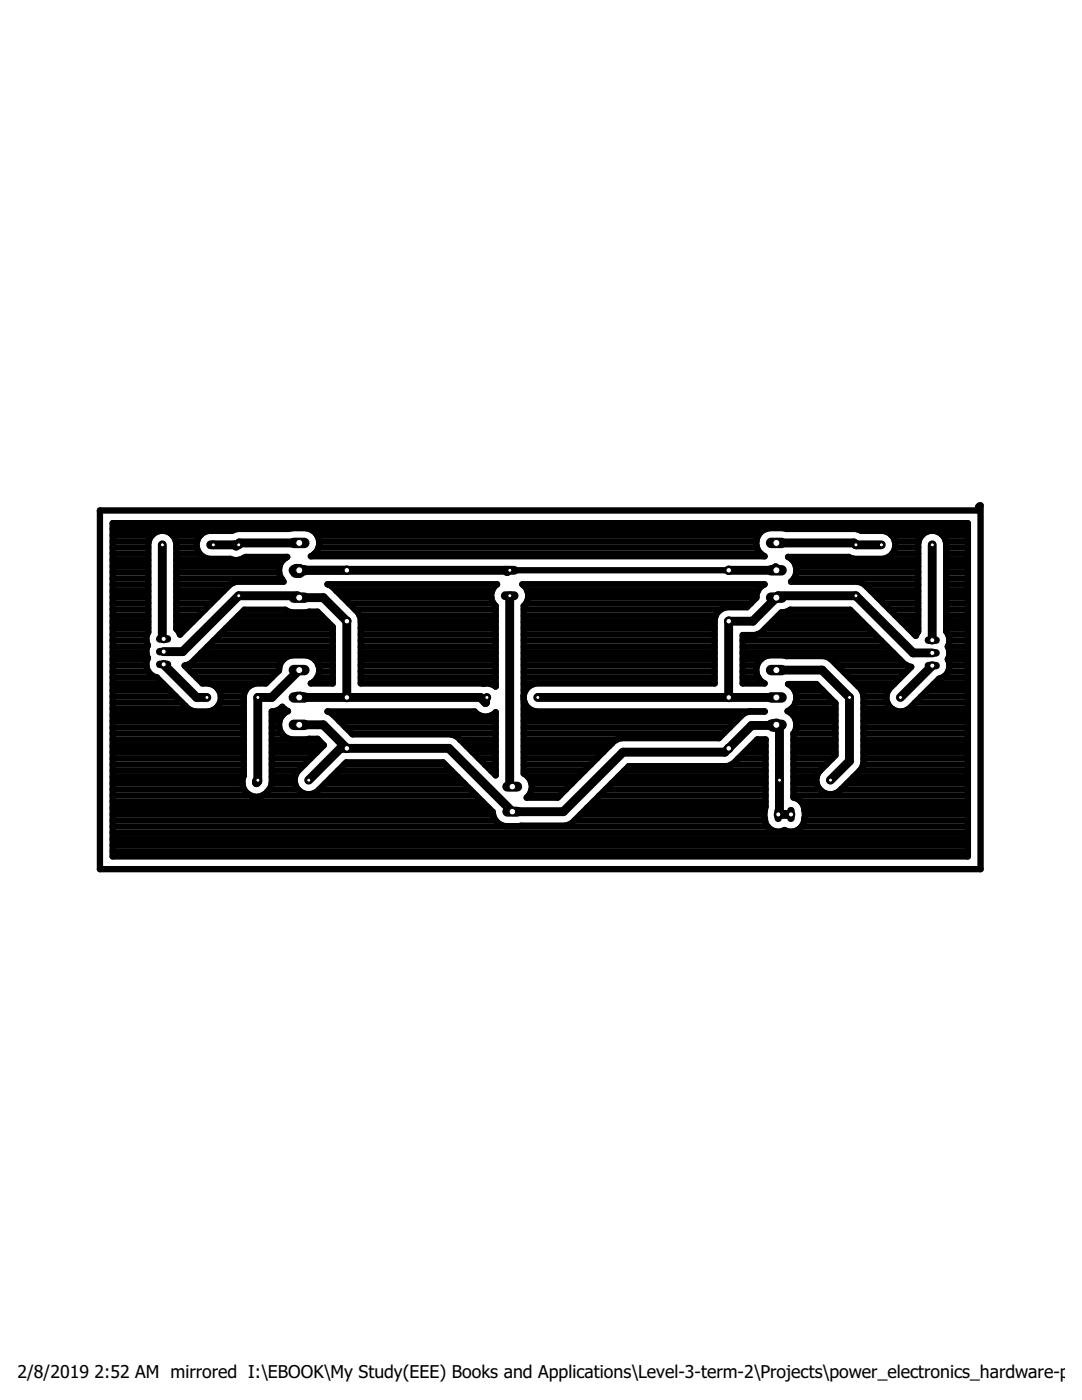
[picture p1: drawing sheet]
<svg xmlns="http://www.w3.org/2000/svg" width="216mm" height="279mm" viewBox="0 0 216 279" stroke-linecap="round" stroke-linejoin="round" font-family="sans-serif">
<defs><g id="words">
<g font-size="3.5">
<text x="3.5" y="274.9">2/8/2019</text>
<text x="18.9" y="274.9">2:52 AM mirrored I:\EBOOK\My Study(EEE) Books and Applications\Level-3-term-2\Projects\power_electronics_hardware-proj</text>
</g>
</g></defs>
<g fill="none" stroke="#000" stroke-width="1.8">
<path d="M32.4 108.7v18.6l.2 .2M47.4 108.7h.2M59.1 113.8h41.8l.3 .3 .3-.3M59.7 108.4h-11.9l-.7 .6-.2-.3h-4.9M101.7 118.9v37.6l.5 .5M145.4 113.8h8.9l.5-.5 .1 .5M154.9 108.4h15.5l.4 .3h5.1M186 108.7v19.1M32.6 132.6l6.6 6.6h2.1M59.7 133.7l-5.5 5.5h-2.8v16.8l-.2 .2v-.2l.2-.3M59.9 138.9l-.2 .3M60.1 138.9h-.8l.3 .3h36.3l1 1v-.8l.2-.2"/>
<path d="M69.2 124l-4.7-4.7h-4.8l-.4-.4h-11.7l-11.2 11.1h-3.8M69.2 124.5v14.7M107.3 139.2h47.6M154.9 133.7h9.1l5.5 5.5v12.7l-3.8 3.8M186 132.8l-6.3 6.4M186 130.3h-3.8l-11.4-11.4h-15.5l-5.1 5.1h-4.8v15.2M59.7 144.7h4.8l4.7 4.7M154.3 144.8h-4.3l-5.4 5.3h-20.3l-11.9 11.9h-10.2l-12.6-12.6h-21.7l-6.3 6.3M154.9 144.7l.6 .6v17l-.2 .2h2.5"/>
</g>
<path d="M59.1 113.8h.6v.3h-.6M154.9 144.7l-.6 .1" fill="none" stroke="#000" stroke-width="2.5"/>
<g fill="none" stroke="#000" stroke-width="1.3">
<path d="M22.5 105.6h35.2l.6-.2h2.8a2.96 2.96 0 0 1 2.6 2.5 2.96 2.96 0 0 1-1.7 3.1h90.6a2.96 2.96 0 0 1-1.7-3.1 2.96 2.96 0 0 1 2.6-2.5h2.8l.6 .2h36.2M22.5 104.4h170.6v66.5h-170.6zM22.5 119.2h7.1M22.5 117.9h7.1M22.5 116.7h7.1M22.5 115.5h7.1M22.5 114.2h7.1M22.5 113h7.1M22.5 111.7h7.1M22.5 110.5h7.1M22.5 109.3h7.1M22.5 108h7.2"/>
<path d="M22.5 106.8h7.9M34.4 106.8h5.6M35.1 108h4.2M35.2 119.2h8.2M35.2 117.9h9.4M35.2 116.7h10.7M35.2 115.5h21M35.2 114.2h20.5M35.2 113h20.6M35.2 111.7h11.4M35.2 110.5h4.7M35.2 109.3h4.1"/>
<path d="M47.4 105.6l-1.1 .3h-4.6a2.82 2.82 0 0 0-2.5 2.8 2.82 2.82 0 0 0 2.5 2.8h4.2a2.96 2.96 0 0 0 3.1-.4h8.3l-.2 .2M47.6 111.7h8.9M57 111.3a3.1 3.1 0 0 0-.4 4.8h-9.4l-.7 .2-.6 .3-10 10-.4-.7-.3-.4v-17.1a2.82 2.82 0 0 0-2.8-2.5 2.82 2.82 0 0 0-2.8 2.5v17.8a2.5 2.5 0 0 0-.1 2.6l-.1 .2M57.1 111.3h-.1M61.7 105.6h91.2M62.7 110.5h89.1M63.2 106.8h88.1M63.5 109.3h87.5M63.7 108h87.2M65.3 116.6h33.9a2.76 2.76 0 0 0-.3 4.3v16.1a2.66 2.66 0 0 0-2.4-.5l-24.5-.1v-12.8l-.2-.7-.4-.6-5.2-5.3zM65.6 116.7h33.5M67.1 117.9h31.1"/>
<path d="M68.4 119.2h29.6M101.5 113.8h43.9M104.4 116.7h48M105.2 117.9h46M105.4 119.2h45.5M158.1 111.7h25.1M158.4 115.5h24.8M158.8 113h24.4M158.9 114.2h24.3M170.8 105.6l1 .3h4.4a2.82 2.82 0 0 1 2.5 2.8 2.82 2.82 0 0 1-2.5 2.8h-5.8l-1-.4h-12.2a2.95 2.95 0 0 1 .6 5h13.4l.7 .2 .6 .3 10.2 10.3 .5-.9v-17.6a2.82 2.82 0 0 1 2.8-2.5 2.82 2.82 0 0 1 2.8 2.5v17.6a2.6 2.6 0 0 1 .3 3 2.54 2.54 0 0 1 0 2.6 2.62 2.62 0 0 1-1.7 3.8l-6 6a2.81 2.81 0 0 1-3.7-.2 2.81 2.81 0 0 1-.3-3.7l4.4-4.4-1.3-.6-10.9-10.8h-11.9l-.6 .3-1.2 .2-4 4-.6 .4-.7 .1h-2.4v9.7h4.4a2.96 2.96 0 0 1-1.7-3.1 2.96 2.96 0 0 1 2.6-2.5h2.8l.6 .1h7.5l.7 .2 .7 .4 5.9 6 .4 .6 .2 .7v13.5l-.6 1.3-4.3 4.3a2.81 2.81 0 0 1-3.7-.2 2.81 2.81 0 0 1-.2-3.7l3.2-3.3v-10.3l-3.8-3.9h-5.7a2.97 2.97 0 0 1 1.7 2.8 2.97 2.97 0 0 1-1.8 2.6 2.96 2.96 0 0 1 1.2 4.5M172.5 116.7h10.7M173.8 117.9h9.4"/>
<path d="M175 119.2h8.2M177.9 106.8h6.1M178 110.5h5.2M178.6 108h4.7M178.6 109.3h4.6M188 106.8h5.1M188.7 108h4.4M188.8 119.2h4.3M188.8 117.9h4.3M188.8 116.7h4.3M188.8 115.5h4.3M188.8 114.2h4.3"/>
<path d="M188.8 113h4.3M188.8 111.7h4.3M188.8 110.5h4.3M188.8 109.3h4.3M22.5 121.6h7.1M22.5 139h12.6M22.5 137.7h11.3M22.5 136.5h10.1M22.5 135.3h8.8M22.5 134h7.1M22.5 132.8h6.7M22.5 131.6h6.9"/>
<path d="M22.5 130.3h6.7M22.5 129.1h6.9M22.5 127.8h6.7M22.5 126.6h6.9M22.5 125.3h7.1M22.5 124.1h7.1M22.5 122.9h7.1M22.5 120.4h7.1M29.4 129a2.59 2.59 0 0 0 .1 2.3 2.62 2.62 0 0 0 1.8 3.9l6.2 6.2 1.4 .6h2.7a2.87 2.87 0 0 0 2.4-3.5 2.87 2.87 0 0 0-3.6-2.1l-3.6-3.6 1.4-.5 10.6-10.6h8.1l.6 .3 .8 .2 5.1-.1 3 3v11.3h-4.4a2.96 2.96 0 0 0 1.7-3.1 2.96 2.96 0 0 0-2.6-2.5h-2.8a2.89 2.89 0 0 0-2.6 3l-2.6 2.6a3.7 3.7 0 0 0-3.9 1.1l-.6 1.3v16a2.93 2.93 0 0 0 1.5 4 2.93 2.93 0 0 0 3.9-1.8l.2-.7v-14.3a2.61 2.61 0 0 0 2.1-.9l.5 .5 .7 .3a2.97 2.97 0 0 0-1.8 3.2 2.97 2.97 0 0 0 2.6 2.5l5.1-.2 1.2 1.3-5.2 5.3a2.81 2.81 0 0 0 .2 3.7 2.81 2.81 0 0 0 3.7 .2l5.8-5.8h19.3l9.9 10a2.86 2.86 0 0 0 2.5 2.8l12-.1 .7-.2 .6-.4 11.4-11.3h19.5l.7-.2 .6-.4 4.8-4.7h1.7v13.4a4.7 4.7 0 0 0 .4 4M35.2 121.6h5.7M35.2 125.3h2M35.2 124.1h3.2"/>
<path d="M35.2 122.9h4.5M35.2 120.4h6.9M35.9 126.6h.1M37 132.8h18.8M38 134h17.4M38.9 131.6h17.7M39.2 135.3h15M40.1 130.3h26.3M41.4 129.1h25M42 136.5h8.7M42.6 127.8h23.8M43.6 137.7h5.4"/>
<path d="M43.9 126.6h22.5M44.1 139h4.5M45.1 125.3h21.3M46.3 124.1h19.1M47.6 122.9h16.6M62.7 131.6h3.7M63.3 135.3h3.1M63.5 132.8h2.9M63.7 134h2.7M69.6 120.4h28.9M70.8 121.6h28.1M71.8 122.9h27.1"/>
<path d="M72 135.3h26.9M72 134h26.9M72 132.8h26.9M72 131.6h26.9M72 130.3h26.9M72 129.1h26.9M72 127.8h26.9M72 126.6h26.9M72 125.3h26.9M72 124.1h26.9M97.9 136.5h1M104.5 139.6a2.79 2.79 0 0 0 2.4 2.4h45.7"/>
<path d="M104.5 121.6h39.3M104.5 139h.1M104.5 137.7h.4M104.5 136.5h2.1M104.5 135.3h38.1M104.5 134h38.1M104.5 132.8h38.1M104.5 131.6h38.1M104.5 130.3h38.1M104.5 129.1h38.1M104.5 127.8h38.1M104.5 126.6h38.1"/>
<path d="M104.5 125.3h38.1M104.5 124.1h38.1M104.5 122.9h38.3M104.9 120.4h44.9M142.8 122.9a2.79 2.79 0 0 1 2.2-1.7h4.1l1.8-1.9a2.79 2.79 0 0 1 1.7-2.7h-48.4a2.76 2.76 0 0 1 .3 4.3v33.5a2.9 2.9 0 0 1 1 4.4M142.8 122.9l-.2 .7v12.8h-35.7a2.86 2.86 0 0 0-2.4 2.4M148.2 135.3h3.1M148.2 134h2.7M148.2 132.8h2.9M148.2 131.6h3.7M148.2 130.3h30.1M148.2 129.1h28.8"/>
<path d="M148.2 127.8h27.6M151.2 126.6h23.3M152.8 125.3h20.5M154 124.1h18.1M155.2 122.9h15.6M158.5 137.7h5.6M158.9 139h6.4M165.8 131.6h13.7M167 132.8h13.9M168.3 134h12.6M169.5 135.3h10.2M170.8 136.5h7.6"/>
<path d="M171.9 137.7h5.4M172.3 139h4.6M176.3 120.4h6.9M177.5 121.6h5.7M178.7 122.9h4.5M180 124.1h3.2M181.2 125.3h2M182.4 126.6h.5M183.8 139h9.3M185.1 137.7h8M186.3 136.5h6.8M187.9 135.3h5.2"/>
<path d="M188.8 121.6h4.3M188.8 125.3h4.3M188.8 124.1h4.3M188.8 122.9h4.3M188.8 120.4h4.3M189.1 131.6h4M189.1 129.1h4M189.2 134h3.9M189.2 126.6h3.9M189.4 132.8h3.7M189.4 130.3h3.7M189.4 127.8h3.7"/>
<path d="M22.5 158.8h27.5M22.5 157.5h26.2M22.5 156.3h25.9M22.5 155.1h26M22.5 153.8h26.1M22.5 152.6h26.1M22.5 151.3h26.1M22.5 150.1h26.1M22.5 148.9h26.1M22.5 147.6h26.1M22.5 146.4h26.1M22.5 145.2h26.1"/>
<path d="M22.5 143.9h26.1M22.5 142.7h26.1M22.5 141.5h15M22.5 140.2h13.8M42.9 141.5h5.7M43.9 140.2h4.7M52.3 158.8h42.7M53.7 157.5h5.8M54.2 156.3h4.7M54.2 155.1h4.7M54.2 153.8h5.3M54.2 152.6h6.5"/>
<path d="M54.2 151.3h7.8M54.2 150.1h9M54.2 148.9h10.3M54.2 147.6h9.3M54.2 146.4h2M54.2 145.2h1.5M54.2 143.9h1.6M54.2 142.7h2.2M55.9 141.5h.8M63.7 157.5h30.1M64.9 156.3h27.7M65.3 142h29.4a2.79 2.79 0 0 0 4.2 .1v12.6l-7.6-7.6-.6-.4-.8-.1h-19.5l-4.2-4.2z"/>
<path d="M66.2 155.1h25.1M66.5 142.7h29.1M67.4 153.8h22.7M67.7 143.9h31.2M68.6 152.6h20.3M69 145.2h29.9M70.2 146.4h28.7M91.8 147.6h7.1M93 148.9h5.9M94.3 150.1h4.6M95.5 151.3h3.4M96.8 152.6h2.1"/>
<path d="M98 153.8h.9M98.2 142.7h.7M104.5 153.8h12.1M104.5 152.6h13.4M104.5 151.3h14.6M104.5 150.1h15.9M104.5 148.9h17.1M104.5 147.6h18.5M104.5 146.4h39.9M104.5 145.2h41.1M104.5 143.9h42.4M104.5 142.7h43.6"/>
<path d="M104.5 141.5h1.1M104.5 140.2h.2M105.4 155.1h10M105.5 158.8h6.2M106 156.3h8.2M106.1 157.5h6.8M119.6 158.8h33.2M120.8 157.5h32M122.1 156.3h30.7M123.3 155.1h29.5M124.5 153.8h28.3M145.9 152.6h6.9"/>
<path d="M147.3 151.3h5.5M148.6 150.1h4.2M149.6 142l-1.3 .5-4.8 4.8h-19.6l-.7 .2-.6 .4-11.3 11.3h-6.2l.4-.4M149.8 148.9h3M151 147.6h1.8M157.9 141.5h8.8M158.2 142.7h8.5M158.3 146.4v12.8a2.57 2.57 0 0 1 2.2 2.5l.1 1.2-.3 1.4-.3 .7M158.3 158.8h34.8M158.3 157.5h5.3M158.3 156.3h4.7M158.3 155.1h4.7"/>
<path d="M158.3 153.8h5.3M158.3 152.6h6.6M158.3 151.3h7.8M158.3 150.1h8.4M158.3 148.9h8.4M158.3 147.6h8.4M158.3 146.4h8.4M158.7 140.2h7.9M158.8 143.9h7.9M158.9 145.2h7.8M167.8 157.5h25.3M169 156.3h24.1"/>
<path d="M170.3 155.1h22.8M171.5 153.8h21.6M172.2 152.6h20.9M172.3 151.3h20.8M172.3 150.1h20.8M172.3 148.9h20.8M172.3 147.6h20.8M172.3 146.4h20.8M172.3 145.2h20.8M172.3 143.9h20.8M172.3 142.7h20.8M172.3 141.5h5.7"/>
<path d="M172.3 140.2h4.7M181.4 141.5h11.7M182.6 140.2h10.5M22.5 169.9h170.6M22.5 168.7h170.6M22.5 167.4h170.6M22.5 166.2h170.6M22.5 165h130.7M22.5 163.7h76.4M22.5 162.5h75.9M22.5 161.2h75M22.5 160h73.8"/>
<path d="M114.6 163.7h38M115.9 162.5h36.6M117.1 161.2h35.6M118.4 160h34.4M153.2 165a2.64 2.64 0 0 0 3.3 .7 2.66 2.66 0 0 0 3.5-.7M159.8 160h33.3M160 165h33.1M160.4 161.2h32.7M160.5 163.7h32.6M160.6 162.5h32.5"/>
</g>
<circle cx="145.4" cy="124" r=".85" fill="#000" stroke="#000" stroke-width=".2"/>
<circle cx="145.4" cy="124" r=".55" fill="#fff" stroke="#000" stroke-width=".2"/>
<circle cx="145.4" cy="113.8" r=".85" fill="#000" stroke="#000" stroke-width=".2"/>
<circle cx="145.4" cy="113.8" r=".55" fill="#fff" stroke="#000" stroke-width=".2"/>
<circle cx="145.4" cy="149.4" r=".85" fill="#000" stroke="#000" stroke-width=".2"/>
<circle cx="145.4" cy="149.4" r=".55" fill="#fff" stroke="#000" stroke-width=".2"/>
<circle cx="145.4" cy="139.2" r=".85" fill="#000" stroke="#000" stroke-width=".2"/>
<circle cx="145.4" cy="139.2" r=".55" fill="#fff" stroke="#000" stroke-width=".2"/>
<circle cx="69.2" cy="149.4" r=".85" fill="#000" stroke="#000" stroke-width=".2"/>
<circle cx="69.2" cy="149.4" r=".55" fill="#fff" stroke="#000" stroke-width=".2"/>
<circle cx="69.2" cy="139.2" r=".85" fill="#000" stroke="#000" stroke-width=".2"/>
<circle cx="69.2" cy="139.2" r=".55" fill="#fff" stroke="#000" stroke-width=".2"/>
<circle cx="69.2" cy="124" r=".85" fill="#000" stroke="#000" stroke-width=".2"/>
<circle cx="69.2" cy="124" r=".55" fill="#fff" stroke="#000" stroke-width=".2"/>
<circle cx="69.2" cy="113.8" r=".85" fill="#000" stroke="#000" stroke-width=".2"/>
<circle cx="69.2" cy="113.8" r=".55" fill="#fff" stroke="#000" stroke-width=".2"/>
<path d="M100.8 118.9h1.8" fill="none" stroke="#000" stroke-width="1.8"/>
<circle cx="101.7" cy="118.9" r=".4" fill="#fff" stroke="#000" stroke-width=".2"/>
<path d="M100.8 113.8h1.8" fill="none" stroke="#000" stroke-width="1.8"/>
<circle cx="101.7" cy="113.8" r=".4" fill="#fff" stroke="#000" stroke-width=".2"/>
<path d="M185.3 127.8h1.5" fill="none" stroke="#000" stroke-width="1.5"/>
<circle cx="186" cy="127.8" r=".51" fill="#fff" stroke="#000" stroke-width=".2"/>
<path d="M185.3 130.3h1.5" fill="none" stroke="#000" stroke-width="1.5"/>
<circle cx="186" cy="130.3" r=".51" fill="#fff" stroke="#000" stroke-width=".2"/>
<path d="M185.3 132.8h1.5" fill="none" stroke="#000" stroke-width="1.5"/>
<circle cx="186" cy="132.8" r=".51" fill="#fff" stroke="#000" stroke-width=".2"/>
<path d="M31.9 132.6h1.5" fill="none" stroke="#000" stroke-width="1.5"/>
<circle cx="32.7" cy="132.6" r=".51" fill="#fff" stroke="#000" stroke-width=".2"/>
<path d="M31.9 130h1.5" fill="none" stroke="#000" stroke-width="1.5"/>
<circle cx="32.7" cy="130" r=".51" fill="#fff" stroke="#000" stroke-width=".2"/>
<path d="M31.9 127.5h1.5" fill="none" stroke="#000" stroke-width="1.5"/>
<circle cx="32.7" cy="127.5" r=".51" fill="#fff" stroke="#000" stroke-width=".2"/>
<path d="M157.8 161.8v1.5" fill="none" stroke="#000" stroke-width="1.5"/>
<circle cx="157.8" cy="162.5" r=".51" fill="#fff" stroke="#000" stroke-width=".2"/>
<path d="M155.3 161.8v1.5" fill="none" stroke="#000" stroke-width="1.5"/>
<circle cx="155.3" cy="162.5" r=".51" fill="#fff" stroke="#000" stroke-width=".2"/>
<path d="M153.9 108.4h2.1" fill="none" stroke="#000" stroke-width="2.1"/>
<circle cx="154.9" cy="108.4" r=".7" fill="#fff" stroke="#000" stroke-width=".2"/>
<path d="M153.9 113.8h2.1" fill="none" stroke="#000" stroke-width="2.1"/>
<circle cx="154.9" cy="113.8" r=".7" fill="#fff" stroke="#000" stroke-width=".2"/>
<path d="M153.9 119.3h2.1" fill="none" stroke="#000" stroke-width="2.1"/>
<circle cx="154.9" cy="119.3" r=".7" fill="#fff" stroke="#000" stroke-width=".2"/>
<path d="M153.9 133.7h2.1" fill="none" stroke="#000" stroke-width="2.1"/>
<circle cx="154.9" cy="133.7" r=".7" fill="#fff" stroke="#000" stroke-width=".2"/>
<path d="M153.9 139.2h2.1" fill="none" stroke="#000" stroke-width="2.1"/>
<circle cx="154.9" cy="139.2" r=".7" fill="#fff" stroke="#000" stroke-width=".2"/>
<path d="M153.9 144.7h2.1" fill="none" stroke="#000" stroke-width="2.1"/>
<circle cx="154.9" cy="144.7" r=".7" fill="#fff" stroke="#000" stroke-width=".2"/>
<path d="M58.6 108.4h2.1" fill="none" stroke="#000" stroke-width="2.1"/>
<circle cx="59.7" cy="108.4" r=".7" fill="#fff" stroke="#000" stroke-width=".2"/>
<path d="M58.6 113.8h2.1" fill="none" stroke="#000" stroke-width="2.1"/>
<circle cx="59.7" cy="113.8" r=".7" fill="#fff" stroke="#000" stroke-width=".2"/>
<path d="M58.6 119.3h2.1" fill="none" stroke="#000" stroke-width="2.1"/>
<circle cx="59.7" cy="119.3" r=".7" fill="#fff" stroke="#000" stroke-width=".2"/>
<path d="M58.6 133.7h2.1" fill="none" stroke="#000" stroke-width="2.1"/>
<circle cx="59.7" cy="133.7" r=".7" fill="#fff" stroke="#000" stroke-width=".2"/>
<path d="M58.6 139.2h2.1" fill="none" stroke="#000" stroke-width="2.1"/>
<circle cx="59.7" cy="139.2" r=".7" fill="#fff" stroke="#000" stroke-width=".2"/>
<path d="M58.6 144.7h2.1" fill="none" stroke="#000" stroke-width="2.1"/>
<circle cx="59.7" cy="144.7" r=".7" fill="#fff" stroke="#000" stroke-width=".2"/>
<circle cx="155.5" cy="155.7" r=".71" fill="#000" stroke="#000" stroke-width=".2"/>
<circle cx="155.6" cy="155.7" r=".4" fill="#fff" stroke="#000" stroke-width=".2"/>
<circle cx="165.7" cy="155.7" r=".71" fill="#000" stroke="#000" stroke-width=".2"/>
<circle cx="165.7" cy="155.7" r=".4" fill="#fff" stroke="#000" stroke-width=".2"/>
<circle cx="170.8" cy="118.9" r=".71" fill="#000" stroke="#000" stroke-width=".2"/>
<circle cx="170.8" cy="118.9" r=".4" fill="#fff" stroke="#000" stroke-width=".2"/>
<circle cx="170.8" cy="108.7" r=".71" fill="#000" stroke="#000" stroke-width=".2"/>
<circle cx="170.8" cy="108.7" r=".4" fill="#fff" stroke="#000" stroke-width=".2"/>
<circle cx="47.6" cy="118.9" r=".71" fill="#000" stroke="#000" stroke-width=".2"/>
<circle cx="47.6" cy="118.9" r=".4" fill="#fff" stroke="#000" stroke-width=".2"/>
<circle cx="47.6" cy="108.7" r=".71" fill="#000" stroke="#000" stroke-width=".2"/>
<circle cx="47.6" cy="108.7" r=".4" fill="#fff" stroke="#000" stroke-width=".2"/>
<circle cx="61.6" cy="155.7" r=".71" fill="#000" stroke="#000" stroke-width=".2"/>
<circle cx="61.6" cy="155.7" r=".4" fill="#fff" stroke="#000" stroke-width=".2"/>
<circle cx="51.4" cy="155.7" r=".71" fill="#000" stroke="#000" stroke-width=".2"/>
<circle cx="51.5" cy="155.7" r=".4" fill="#fff" stroke="#000" stroke-width=".2"/>
<circle cx="169.5" cy="139.2" r=".71" fill="#000" stroke="#000" stroke-width=".2"/>
<circle cx="169.5" cy="139.2" r=".4" fill="#fff" stroke="#000" stroke-width=".2"/>
<circle cx="179.7" cy="139.2" r=".71" fill="#000" stroke="#000" stroke-width=".2"/>
<circle cx="179.7" cy="139.2" r=".4" fill="#fff" stroke="#000" stroke-width=".2"/>
<circle cx="175.9" cy="108.7" r=".71" fill="#000" stroke="#000" stroke-width=".2"/>
<circle cx="175.9" cy="108.7" r=".4" fill="#fff" stroke="#000" stroke-width=".2"/>
<circle cx="186" cy="108.7" r=".71" fill="#000" stroke="#000" stroke-width=".2"/>
<circle cx="186" cy="108.7" r=".4" fill="#fff" stroke="#000" stroke-width=".2"/>
<circle cx="41.3" cy="139.2" r=".71" fill="#000" stroke="#000" stroke-width=".2"/>
<circle cx="41.3" cy="139.2" r=".4" fill="#fff" stroke="#000" stroke-width=".2"/>
<circle cx="51.4" cy="139.2" r=".71" fill="#000" stroke="#000" stroke-width=".2"/>
<circle cx="51.5" cy="139.2" r=".4" fill="#fff" stroke="#000" stroke-width=".2"/>
<circle cx="32.4" cy="108.7" r=".71" fill="#000" stroke="#000" stroke-width=".2"/>
<circle cx="32.4" cy="108.7" r=".4" fill="#fff" stroke="#000" stroke-width=".2"/>
<circle cx="42.5" cy="108.7" r=".71" fill="#000" stroke="#000" stroke-width=".2"/>
<circle cx="42.6" cy="108.7" r=".4" fill="#fff" stroke="#000" stroke-width=".2"/>
<circle cx="107.3" cy="139.2" r=".71" fill="#000" stroke="#000" stroke-width=".2"/>
<circle cx="107.3" cy="139.2" r=".4" fill="#fff" stroke="#000" stroke-width=".2"/>
<circle cx="97.1" cy="139.2" r=".71" fill="#000" stroke="#000" stroke-width=".2"/>
<circle cx="97.2" cy="139.2" r=".4" fill="#fff" stroke="#000" stroke-width=".2"/>
<path d="M101.2 157h2" fill="none" stroke="#000" stroke-width="2"/>
<circle cx="102.2" cy="157" r=".66" fill="#fff" stroke="#000" stroke-width=".2"/>
<path d="M101.2 162h2" fill="none" stroke="#000" stroke-width="2"/>
<circle cx="102.2" cy="162" r=".66" fill="#fff" stroke="#000" stroke-width=".2"/>
<path d="M195.4 100.9h.3v72.6h-175.8v-71.6h175.3v-.8" fill="none" stroke="#000" stroke-width="1.3"/>
<use href="#words"/>
</svg>
